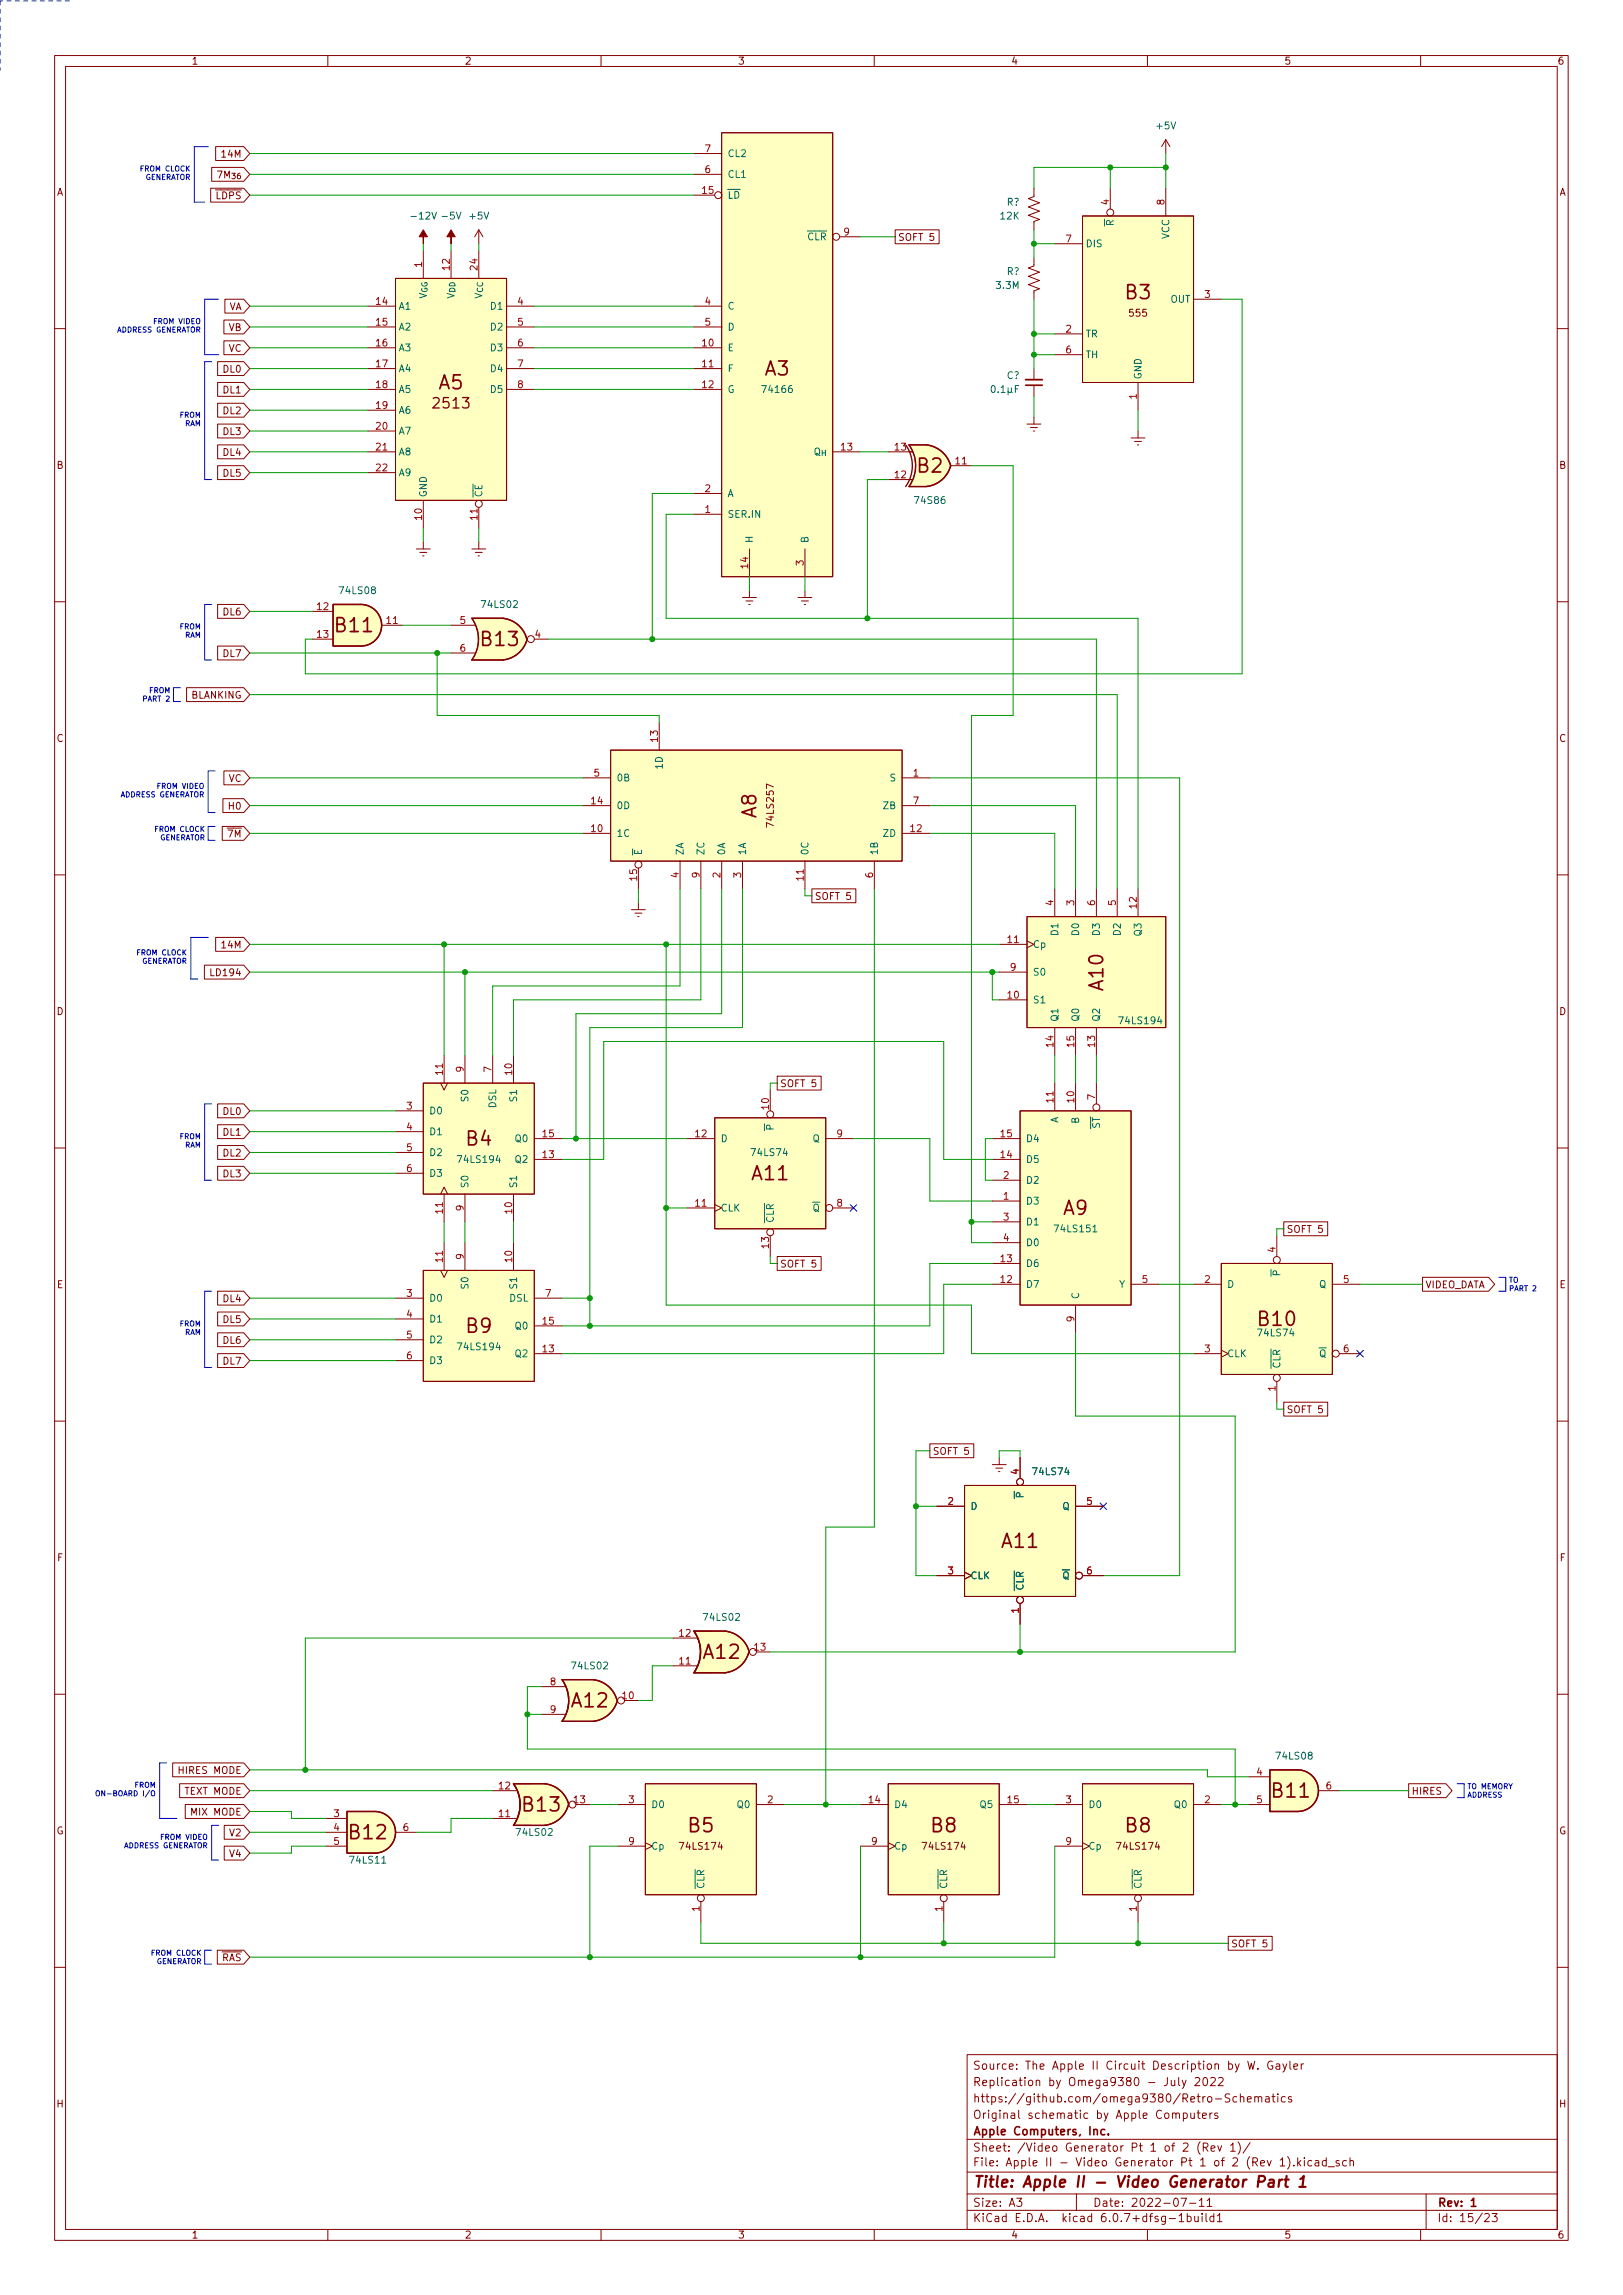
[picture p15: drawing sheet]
<svg xmlns="http://www.w3.org/2000/svg" width="297mm" height="420mm" viewBox="0 0 297 420" stroke-linecap="round" stroke-linejoin="round" font-family="sans-serif">
<defs><g id="words">
<g font-size="3.5" fill="#840000">
<text x="206" y="54.8">B3</text>
<text x="80.3" y="71.3">A5</text>
<text x="140" y="68.7">A3</text>
<text x="167.9" y="86.5">B2</text>
<text x="61.5" y="115.7">B11</text>
<text x="88.2" y="118.3">B13</text>
<text x="138.4" y="149.7" transform="rotate(-90 138.4 149.7)">A8</text>
<text x="201.9" y="181.2" transform="rotate(-90 201.9 181.2)">A10</text>
<text x="85.4" y="209.7">B4</text>
<text x="137.7" y="216.1">A11</text>
<text x="194.6" y="222.4">A9</text>
<text x="85.4" y="244">B9</text>
<text x="230.4" y="242.7">B10</text>
<text x="183.4" y="283.4">A11</text>
<text x="128.8" y="303.7">A12</text>
<text x="104.7" y="312.6">A12</text>
<text x="233" y="329.1">B11</text>
<text x="95.8" y="331.6">B13</text>
<text x="126" y="335.4">B5</text>
<text x="170.5" y="335.4">B8</text>
<text x="206" y="335.4">B8</text>
<text x="64.1" y="336.7">B12</text>
</g>
<text font-size="2.8" fill="#840000" x="178" y="400.5">Title: Apple II - Video Generator Part 1</text>
<text font-size="2.7" fill="#840000" x="79.6" y="74.8">2513</text>
<g font-size="2.1" fill="#840000">
<text x="178" y="381.9">Replication by Omega9380 - July 2022</text>
<text x="178" y="378.9">Source: The Apple II Circuit Description by W. Gayler</text>
<text x="178" y="387.9">Original schematic by Apple Computers</text>
<text x="178" y="384.9">https://github.com/omega9380/Retro-Schematics</text>
<text x="178" y="393.9">Sheet: /Video Generator Pt 1 of 2 (Rev 1)/</text>
<text x="178" y="390.9">Apple Computers, Inc.</text>
<text x="178" y="396.6">File: Apple II - Video Generator Pt 1 of 2 (Rev 1).kicad_sch</text>
<text x="178" y="406.8">KiCad E.D.A. kicad 6.0.7+dfsg-1build1</text>
<text x="178" y="404">Size: A3</text>
<text x="200" y="404">Date: 2022-07-11</text>
<text x="263" y="404">Rev: 1</text>
<text x="263" y="406.8">Id: 15/23</text>
</g>
<g font-size="1.8" fill="#840000">
<text x="35" y="11.8">1</text>
<text x="85" y="11.8">2</text>
<text x="135" y="11.8">3</text>
<text x="185" y="11.8">4</text>
<text x="235" y="11.8">5</text>
<text x="285" y="11.8">6</text>
<text x="40.9" y="28.8">14M</text>
<text x="10.3" y="35.8">A</text>
<text x="285.3" y="35.8">A</text>
<text x="38.2" y="36.5">~{LDPS}</text>
<text x="164.3" y="44.1">SOFT 5</text>
<text x="41.8" y="56.8">VA</text>
<text x="206.8" y="58">555</text>
<text x="41.8" y="60.6">VB</text>
<text x="41.8" y="64.4">VC</text>
<text x="40.9" y="68.2">DL0</text>
<text x="40.9" y="72">DL1</text>
<text x="40.9" y="75.8">DL2</text>
<text x="40.9" y="83.4">DL4</text>
<text x="40.9" y="79.6">DL3</text>
<text x="10.3" y="85.8">B</text>
<text x="40.9" y="87.3">DL5</text>
<text x="285.3" y="85.8">B</text>
<text x="40.9" y="112.7">DL6</text>
<text x="40.9" y="120.3">DL7</text>
<text x="35" y="127.9">BLANKING</text>
<text x="10.3" y="135.8">C</text>
<text x="285.3" y="135.8">C</text>
<text x="41.8" y="143.1">VC</text>
<text x="42" y="148.2">H0</text>
<text x="40.5" y="153.3">~{7M}</text>
<text x="141.6" y="151.1" transform="rotate(-90 141.6 151.1)">74LS257</text>
<text x="149.1" y="164.7">SOFT 5</text>
<text x="40.9" y="173.6">14M</text>
<text x="39" y="178.7">LD194</text>
<text x="10.3" y="185.8">D</text>
<text x="285.3" y="185.8">D</text>
<text x="142.7" y="199">SOFT 5</text>
<text x="40.9" y="207.9">DL1</text>
<text x="40.9" y="204.1">DL0</text>
<text x="40.9" y="215.5">DL3</text>
<text x="40.9" y="211.7">DL2</text>
<text x="235.4" y="225.7">SOFT 5</text>
<text x="142.7" y="232">SOFT 5</text>
<text x="10.4" y="235.8">E</text>
<text x="40.9" y="238.4">DL4</text>
<text x="260.8" y="235.8">VIDEO_DATA</text>
<text x="285.4" y="235.8">E</text>
<text x="40.9" y="242.2">DL5</text>
<text x="40.9" y="246">DL6</text>
<text x="40.9" y="249.8">DL7</text>
<text x="235.4" y="258.7">SOFT 5</text>
<text x="170.7" y="266.3">SOFT 5</text>
<text x="10.4" y="285.8">F</text>
<text x="285.5" y="285.8">F</text>
<text x="33.1" y="324.7">HIRES MODE</text>
<text x="34" y="328.6">TEXT MODE</text>
<text x="258.3" y="328.6">HIRES</text>
<text x="10.3" y="335.8">G</text>
<text x="35.3" y="332.4">MIX MODE</text>
<text x="285.3" y="335.8">G</text>
<text x="42.1" y="340">V4</text>
<text x="42.1" y="336.2">V2</text>
<text x="124.7" y="338.6">74LS174</text>
<text x="169.1" y="338.6">74LS174</text>
<text x="204.7" y="338.6">74LS174</text>
<text x="39.2" y="359">~{RAS}</text>
<text x="225.3" y="356.5">SOFT 5</text>
<text x="10.3" y="385.8">H</text>
<text x="285.3" y="385.8">H</text>
<text x="35" y="409.8">1</text>
<text x="85" y="409.8">2</text>
<text x="135" y="409.8">3</text>
<text x="185" y="409.8">4</text>
<text x="235" y="409.8">5</text>
<text x="285" y="409.8">6</text>
</g>
<g font-size="1.8" fill="#006464">
<text x="211.8" y="23.7">+5V</text>
<text x="133.1" y="28.7">CL2</text>
<text x="133.1" y="32.6">CL1</text>
<text x="75.6" y="40.2">-12V</text>
<text x="81.2" y="40.2">-5V</text>
<text x="86" y="40.2">+5V</text>
<text x="133.1" y="36.4">~{LD}</text>
<text x="183.1" y="40.2">12K</text>
<text x="184.3" y="37.6">R?</text>
<text x="146.4" y="44">~{CLR}</text>
<text x="198.6" y="45.3">DIS</text>
<text x="203.8" y="42.7" transform="rotate(-90 203.8 42.7)">~{R}</text>
<text x="214" y="43.8" transform="rotate(-90 214 43.8)">VCC</text>
<text x="182.4" y="52.9">3.3M</text>
<text x="184.3" y="50.3">R?</text>
<text x="72.9" y="56.7">A1</text>
<text x="89.9" y="56.7">D1</text>
<text x="133.1" y="56.7">C</text>
<text x="214.2" y="55.4">OUT</text>
<text x="72.9" y="60.5">A2</text>
<text x="72.9" y="64.3">A3</text>
<text x="89.9" y="60.5">D2</text>
<text x="89.9" y="64.3">D3</text>
<text x="133.1" y="64.3">E</text>
<text x="133.1" y="60.5">D</text>
<text x="198.6" y="61.8">TR</text>
<text x="198.6" y="65.6">TH</text>
<text x="72.9" y="68.1">A4</text>
<text x="72.9" y="71.9">A5</text>
<text x="89.9" y="68.1">D4</text>
<text x="89.9" y="71.9">D5</text>
<text x="133.1" y="68.1">F</text>
<text x="133.1" y="71.9">G</text>
<text x="139.8" y="71.9">74166</text>
<text x="184.3" y="69.4">C?</text>
<text x="208.9" y="69.5" transform="rotate(-90 208.9 69.5)">GND</text>
<text x="72.9" y="75.7">A6</text>
<text x="72.9" y="79.5">A7</text>
<text x="72.9" y="83.4">A8</text>
<text x="146.4" y="83.4">Q_{H}</text>
<text x="72.9" y="87.2">A9</text>
<text x="78.1" y="91.1" transform="rotate(-90 78.1 91.1)">GND</text>
<text x="88.3" y="91.1" transform="rotate(-90 88.3 91.1)">~{CE}</text>
<text x="133.1" y="94.8">SER.IN</text>
<text x="133.1" y="91">A</text>
<text x="167.6" y="92.2">74S86</text>
<text x="137.8" y="99.5" transform="rotate(-90 137.8 99.5)">H</text>
<text x="148" y="99.5" transform="rotate(-90 148 99.5)">B</text>
<text x="62.3" y="108.8">74LS08</text>
<text x="88.3" y="111.3">74LS02</text>
<text x="112.8" y="143">0B</text>
<text x="121.3" y="140.6" transform="rotate(-90 121.3 140.6)">1D</text>
<text x="162.9" y="143">S</text>
<text x="112.8" y="148.1">0D</text>
<text x="161.7" y="148.1">ZB</text>
<text x="112.8" y="153.2">1C</text>
<text x="161.7" y="153.2">ZD</text>
<text x="117.5" y="156.6" transform="rotate(-90 117.5 156.6)">~{E}</text>
<text x="125.1" y="156.6" transform="rotate(-90 125.1 156.6)">ZA</text>
<text x="128.9" y="156.6" transform="rotate(-90 128.9 156.6)">ZC</text>
<text x="132.7" y="156.6" transform="rotate(-90 132.7 156.6)">0A</text>
<text x="136.5" y="156.6" transform="rotate(-90 136.5 156.6)">1A</text>
<text x="148" y="156.6" transform="rotate(-90 148 156.6)">0C</text>
<text x="160.7" y="156.6" transform="rotate(-90 160.7 156.6)">1B</text>
<text x="189" y="173.5">Cp</text>
<text x="193.7" y="171.1" transform="rotate(-90 193.7 171.1)">D1</text>
<text x="197.5" y="171.1" transform="rotate(-90 197.5 171.1)">D0</text>
<text x="201.3" y="171.1" transform="rotate(-90 201.3 171.1)">D3</text>
<text x="205.1" y="171.1" transform="rotate(-90 205.1 171.1)">D2</text>
<text x="208.9" y="171.2" transform="rotate(-90 208.9 171.2)">Q3</text>
<text x="189" y="178.6">S0</text>
<text x="189" y="183.7">S1</text>
<text x="193.7" y="187.1" transform="rotate(-90 193.7 187.1)">Q1</text>
<text x="197.5" y="187.1" transform="rotate(-90 197.5 187.1)">Q0</text>
<text x="201.3" y="187.1" transform="rotate(-90 201.3 187.1)">Q2</text>
<text x="205.1" y="187.5">74LS194</text>
<text x="85.7" y="201.5" transform="rotate(-90 85.7 201.5)">S0</text>
<text x="90.8" y="202.8" transform="rotate(-90 90.8 202.8)">DSL</text>
<text x="94.6" y="201.5" transform="rotate(-90 94.6 201.5)">S1</text>
<text x="78.5" y="204">D0</text>
<text x="78.5" y="207.8">D1</text>
<text x="94.4" y="209.1">Q0</text>
<text x="131.8" y="209.1">D</text>
<text x="148.7" y="209.1">Q</text>
<text x="187.7" y="209.1">D4</text>
<text x="193.7" y="205.7" transform="rotate(-90 193.7 205.7)">A</text>
<text x="197.5" y="205.7" transform="rotate(-90 197.5 205.7)">B</text>
<text x="201.3" y="208" transform="rotate(-90 201.3 208)">~{ST}</text>
<text x="78.5" y="211.6">D2</text>
<text x="78.5" y="215.4">D3</text>
<text x="84" y="212.9">74LS194</text>
<text x="94.4" y="212.9">Q2</text>
<text x="137.7" y="211.6">74LS74</text>
<text x="187.7" y="212.9">D5</text>
<text x="85.7" y="217.6" transform="rotate(-90 85.7 217.6)">S0</text>
<text x="94.6" y="217.6" transform="rotate(-90 94.6 217.6)">S1</text>
<text x="131.8" y="221.8">CLK</text>
<text x="147.4" y="221.8">~{Q}</text>
<text x="187.7" y="220.5">D3</text>
<text x="187.7" y="216.7">D2</text>
<text x="141.6" y="223.9" transform="rotate(-90 141.6 223.9)">~{CLR}</text>
<text x="187.7" y="224.3">D1</text>
<text x="193.3" y="225.6">74LS151</text>
<text x="187.7" y="231.9">D6</text>
<text x="187.7" y="228.1">D0</text>
<text x="78.5" y="238.3">D0</text>
<text x="85.7" y="235.8" transform="rotate(-90 85.7 235.8)">S0</text>
<text x="93.2" y="238.3">DSL</text>
<text x="94.6" y="235.8" transform="rotate(-90 94.6 235.8)">S1</text>
<text x="187.7" y="235.8">D7</text>
<text x="197.5" y="237.9" transform="rotate(-90 197.5 237.9)">C</text>
<text x="204.8" y="235.8">Y</text>
<text x="224.5" y="235.8">D</text>
<text x="241.4" y="235.8">Q</text>
<text x="78.5" y="242.1">D1</text>
<text x="78.5" y="245.9">D2</text>
<text x="94.4" y="243.4">Q0</text>
<text x="230.4" y="244.6">74LS74</text>
<text x="78.5" y="249.7">D3</text>
<text x="84" y="247.2">74LS194</text>
<text x="94.4" y="248.5">Q2</text>
<text x="224.5" y="248.5">CLK</text>
<text x="234.3" y="250.6" transform="rotate(-90 234.3 250.6)">~{CLR}</text>
<text x="240.1" y="248.5">~{Q}</text>
<text x="187.3" y="275.5" transform="rotate(-90 187.3 275.5)">~{P}</text>
<text x="189.2" y="270">74LS74</text>
<text x="177.5" y="276.4">D</text>
<text x="194.5" y="276.4">Q</text>
<text x="177.5" y="289.1">CLK</text>
<text x="187.3" y="291.3" transform="rotate(-90 187.3 291.3)">~{CLR}</text>
<text x="193.1" y="289.1">~{Q}</text>
<text x="129" y="296.7">74LS02</text>
<text x="104.8" y="305.6">74LS02</text>
<text x="233.8" y="322.1">74LS08</text>
<text x="119.1" y="331">D0</text>
<text x="135.1" y="331">Q0</text>
<text x="163.6" y="331">D4</text>
<text x="179.5" y="331">Q5</text>
<text x="199.1" y="331">D0</text>
<text x="215.1" y="331">Q0</text>
<text x="64.2" y="341.2">74LS11</text>
<text x="94.7" y="336.1">74LS02</text>
<text x="119.1" y="338.6">Cp</text>
<text x="163.6" y="338.6">Cp</text>
<text x="199.1" y="338.6">Cp</text>
<text x="128.9" y="345.9" transform="rotate(-90 128.9 345.9)">~{CLR}</text>
<text x="173.4" y="345.9" transform="rotate(-90 173.4 345.9)">~{CLR}</text>
<text x="208.9" y="345.9" transform="rotate(-90 208.9 345.9)">~{CLR}</text>
</g>
<g font-size="1.8" fill="#a90000">
<text x="129" y="27.9">7</text>
<text x="128.6" y="35.5">15</text>
<text x="129" y="31.7">6</text>
<text x="202.9" y="37.5" transform="rotate(-90 202.9 37.5)">4</text>
<text x="213.1" y="37.5" transform="rotate(-90 213.1 37.5)">8</text>
<text x="154.4" y="43.1">9</text>
<text x="195.1" y="44.4">7</text>
<text x="77.2" y="48.9" transform="rotate(-90 77.2 48.9)">1</text>
<text x="82.3" y="49.4" transform="rotate(-90 82.3 49.4)">12</text>
<text x="87.4" y="49.4" transform="rotate(-90 87.4 49.4)">24</text>
<text x="68.9" y="55.8">14</text>
<text x="68.9" y="59.6">15</text>
<text x="94.8" y="55.8">4</text>
<text x="94.8" y="59.6">5</text>
<text x="129" y="55.8">4</text>
<text x="129" y="59.6">5</text>
<text x="220.5" y="54.5">3</text>
<text x="68.9" y="63.4">16</text>
<text x="94.8" y="63.4">6</text>
<text x="128.6" y="63.4">10</text>
<text x="195.1" y="60.9">2</text>
<text x="195.1" y="64.7">6</text>
<text x="68.9" y="67.2">17</text>
<text x="68.9" y="71">18</text>
<text x="94.8" y="67.2">7</text>
<text x="94.8" y="71">8</text>
<text x="128.6" y="67.2">11</text>
<text x="128.6" y="71">12</text>
<text x="68.9" y="74.8">19</text>
<text x="208" y="73.1" transform="rotate(-90 208 73.1)">1</text>
<text x="68.9" y="78.7">20</text>
<text x="68.9" y="82.5">21</text>
<text x="154" y="82.5">13</text>
<text x="163.8" y="82.5">13</text>
<text x="68.9" y="86.3">22</text>
<text x="163.8" y="87.5">12</text>
<text x="174.9" y="85">11</text>
<text x="77.2" y="95.1" transform="rotate(-90 77.2 95.1)">10</text>
<text x="87.4" y="95.1" transform="rotate(-90 87.4 95.1)">11</text>
<text x="129" y="93.9">1</text>
<text x="129" y="90.1">2</text>
<text x="136.9" y="104" transform="rotate(-90 136.9 104)">14</text>
<text x="147.1" y="103.5" transform="rotate(-90 147.1 103.5)">3</text>
<text x="58.1" y="111.7">12</text>
<text x="58.1" y="116.8">13</text>
<text x="70.8" y="114.2">11</text>
<text x="84.2" y="114.2">5</text>
<text x="84.2" y="119.3">6</text>
<text x="97.9" y="116.8">4</text>
<text x="120.4" y="135.8" transform="rotate(-90 120.4 135.8)">13</text>
<text x="108.7" y="142.2">5</text>
<text x="167.1" y="142.2">1</text>
<text x="108.2" y="147.2">14</text>
<text x="167.1" y="147.2">7</text>
<text x="108.2" y="152.3">10</text>
<text x="166.7" y="152.3">12</text>
<text x="116.6" y="161.2" transform="rotate(-90 116.6 161.2)">15</text>
<text x="124.2" y="160.7" transform="rotate(-90 124.2 160.7)">4</text>
<text x="128" y="160.7" transform="rotate(-90 128 160.7)">9</text>
<text x="131.8" y="160.7" transform="rotate(-90 131.8 160.7)">2</text>
<text x="135.6" y="160.7" transform="rotate(-90 135.6 160.7)">3</text>
<text x="147.1" y="161.2" transform="rotate(-90 147.1 161.2)">11</text>
<text x="159.8" y="160.7" transform="rotate(-90 159.8 160.7)">6</text>
<text x="192.8" y="165.8" transform="rotate(-90 192.8 165.8)">4</text>
<text x="196.6" y="165.8" transform="rotate(-90 196.6 165.8)">3</text>
<text x="200.4" y="165.8" transform="rotate(-90 200.4 165.8)">6</text>
<text x="204.2" y="165.8" transform="rotate(-90 204.2 165.8)">5</text>
<text x="208" y="166.3" transform="rotate(-90 208 166.3)">12</text>
<text x="184.4" y="172.6">11</text>
<text x="184.9" y="177.7">9</text>
<text x="184.4" y="182.8">10</text>
<text x="192.8" y="191.7" transform="rotate(-90 192.8 191.7)">14</text>
<text x="196.6" y="191.7" transform="rotate(-90 196.6 191.7)">15</text>
<text x="200.4" y="191.7" transform="rotate(-90 200.4 191.7)">13</text>
<text x="81" y="196.7" transform="rotate(-90 81 196.7)">11</text>
<text x="84.8" y="196.2" transform="rotate(-90 84.8 196.2)">9</text>
<text x="89.9" y="196.2" transform="rotate(-90 89.9 196.2)">7</text>
<text x="93.7" y="196.7" transform="rotate(-90 93.7 196.7)">10</text>
<text x="74.4" y="203.1">3</text>
<text x="140.7" y="203.1" transform="rotate(-90 140.7 203.1)">10</text>
<text x="192.8" y="201.8" transform="rotate(-90 192.8 201.8)">11</text>
<text x="196.6" y="201.8" transform="rotate(-90 196.6 201.8)">10</text>
<text x="200.4" y="201.3" transform="rotate(-90 200.4 201.3)">7</text>
<text x="74.4" y="206.9">4</text>
<text x="99.3" y="208.2">15</text>
<text x="127.3" y="208.2">12</text>
<text x="153.2" y="208.2">9</text>
<text x="183.2" y="208.2">15</text>
<text x="74.4" y="210.7">5</text>
<text x="74.4" y="214.5">6</text>
<text x="99.3" y="212">13</text>
<text x="183.2" y="212">14</text>
<text x="183.7" y="215.8">2</text>
<text x="84.8" y="221.6" transform="rotate(-90 84.8 221.6)">9</text>
<text x="127.3" y="220.9">11</text>
<text x="153.2" y="220.9">8</text>
<text x="183.7" y="219.6">1</text>
<text x="81" y="222.1" transform="rotate(-90 81 222.1)">11</text>
<text x="93.7" y="222.1" transform="rotate(-90 93.7 222.1)">10</text>
<text x="183.7" y="223.4">3</text>
<text x="183.7" y="227.2">4</text>
<text x="81" y="231" transform="rotate(-90 81 231)">11</text>
<text x="84.8" y="230.5" transform="rotate(-90 84.8 230.5)">9</text>
<text x="93.7" y="231" transform="rotate(-90 93.7 231)">10</text>
<text x="140.7" y="228.5" transform="rotate(-90 140.7 228.5)">13</text>
<text x="183.2" y="231.1">13</text>
<text x="233.4" y="229.3" transform="rotate(-90 233.4 229.3)">4</text>
<text x="74.4" y="237.4">3</text>
<text x="99.8" y="237.4">7</text>
<text x="183.2" y="234.9">12</text>
<text x="209.1" y="234.9">5</text>
<text x="220.5" y="234.9">2</text>
<text x="245.9" y="234.9">5</text>
<text x="74.4" y="241.2">4</text>
<text x="74.4" y="245">5</text>
<text x="99.3" y="242.5">15</text>
<text x="196.6" y="242" transform="rotate(-90 196.6 242)">9</text>
<text x="74.4" y="248.8">6</text>
<text x="99.3" y="247.6">13</text>
<text x="220.5" y="247.6">3</text>
<text x="245.9" y="247.6">6</text>
<text x="233.4" y="254.7" transform="rotate(-90 233.4 254.7)">1</text>
<text x="186.4" y="269.9" transform="rotate(-90 186.4 269.9)">4</text>
<text x="173.5" y="275.5">2</text>
<text x="198.9" y="275.5">5</text>
<text x="173.5" y="288.2">3</text>
<text x="198.9" y="288.2">6</text>
<text x="124.4" y="299.6">12</text>
<text x="186.4" y="295.3" transform="rotate(-90 186.4 295.3)">1</text>
<text x="124.4" y="304.7">11</text>
<text x="138.1" y="302.2">13</text>
<text x="100.7" y="308.5">8</text>
<text x="114" y="311.1">10</text>
<text x="100.7" y="313.6">9</text>
<text x="91.3" y="327.6">12</text>
<text x="230" y="325">4</text>
<text x="242.7" y="327.6">6</text>
<text x="61.1" y="332.7">3</text>
<text x="61.1" y="335.2">4</text>
<text x="73.8" y="335.2">6</text>
<text x="91.3" y="332.7">11</text>
<text x="105.1" y="330.1">13</text>
<text x="115.1" y="330.1">3</text>
<text x="140.5" y="330.1">2</text>
<text x="159" y="330.1">14</text>
<text x="184.4" y="330.1">15</text>
<text x="195.1" y="330.1">3</text>
<text x="220.5" y="330.1">2</text>
<text x="230" y="330.1">5</text>
<text x="61.1" y="337.7">5</text>
<text x="115.1" y="337.7">9</text>
<text x="159.5" y="337.7">9</text>
<text x="195.1" y="337.7">9</text>
<text x="128" y="349.9" transform="rotate(-90 128 349.9)">1</text>
<text x="172.5" y="349.9" transform="rotate(-90 172.5 349.9)">1</text>
<text x="208" y="349.9" transform="rotate(-90 208 349.9)">1</text>
</g>
<g font-size="1.3" fill="#0000c2">
<text x="25.9" y="31.4">FROM CLOCK</text>
<text x="26.4" y="32.9">GENERATOR</text>
<text x="28.4" y="59.3">FROM VIDEO</text>
<text x="21.4" y="60.9">ADDRESS GENERATOR</text>
<text x="32.9" y="76.5">FROM</text>
<text x="33.8" y="78">RAM</text>
<text x="32.9" y="115.2">FROM</text>
<text x="33.8" y="116.7">RAM</text>
<text x="26.5" y="128.4">PART 2</text>
<text x="27.3" y="126.9">FROM</text>
<text x="22" y="146">ADDRESS GENERATOR</text>
<text x="29" y="144.4">FROM VIDEO</text>
<text x="28.5" y="152.3">FROM CLOCK</text>
<text x="29" y="153.8">GENERATOR</text>
<text x="25.2" y="174.9">FROM CLOCK</text>
<text x="25.7" y="176.4">GENERATOR</text>
<text x="32.9" y="208.5">FROM</text>
<text x="33.8" y="210.1">RAM</text>
<text x="276.1" y="234.8">TO</text>
<text x="276.1" y="236.4">PART 2</text>
<text x="32.9" y="242.8">FROM</text>
<text x="33.8" y="244.4">RAM</text>
<text x="19.1" y="328.8">ON-BOARD I/O</text>
<text x="24.6" y="327.3">FROM</text>
<text x="268.5" y="327.5">TO MEMORY</text>
<text x="268.5" y="329.1">ADDRESS</text>
<text x="22.6" y="338.4">ADDRESS GENERATOR</text>
<text x="29.6" y="336.8">FROM VIDEO</text>
<text x="27.9" y="358">FROM CLOCK</text>
<text x="28.4" y="359.6">GENERATOR</text>
</g>
</g></defs>
<g fill="none" stroke="#840000" stroke-width=".18">
<path d="M10 10.2h277v400h-277zM12 12.2h273v396h-273zM60 10.2v2M110 10.2v2M160 10.2v2M210 10.2v2M260 10.2v2M38.6 34.5h6l1.1 1.2-1.1 1.3h-6zM38.7 30.6h5.9l1.1 1.3-1.1 1.3h-5.9zM39.5 26.8h5.1l1.1 1.3-1.1 1.3h-5.1zM39.8 31.3h.8l-.5 1.3M41.1 32.6v-1.3l.5 .9 .4-.9v1.3"/>
<path d="M42.4 31.7h.7l-.4 .4 .3 .1v.4l-.1 .1-.5-.1M43.9 31.7l-.3 .1-.1 .1-.1 .6 .2 .2 .4-.1-.1-.5h-.3l-.2 .2M127 35.7h3.8M127 31.9h5.1M127 28.1h5.1M132.1 24.3h20.3v81.3h-20.3zM189.2 34.5v1.5l-1 .4 2 .7-2 .8 2 .8-2 .7 2 .8-1 .4v1.5M198.1 39.5h20.3v30.5h-20.3zM203.2 34.5v3.8M213.4 25.6v2.5M213.4 34.5v5M213.4 25.6l-.8 1.2"/>
<path d="M213.4 25.6l.7 1.2M41 58.6h3.6l1.1 1.3-1.1 1.2h-3.6zM41.2 54.8h3.4l1.1 1.2-1.1 1.3h-3.4zM67.3 56h5.1M67.3 59.9h5.1M72.4 51h20.3v40.6h-20.3zM77.5 45.9v5.1M82.5 45.9v5.1M87.6 42.1v2.5M87.6 45.9v5.1M87.6 42.1l-.7 1.2M87.6 42.1l.8 1.2"/>
<path d="M92.7 56h5.1M92.7 59.9h5.1M127 56h5.1M127 59.9h5.1M153.7 43.3h3.8M163.8 42.1h8.1v2.5h-8.1zM189.2 47.2v1.5l-1 .4 2 .7-2 .8 2 .8-2 .7 2 .8-1 .4v1.5M193 44.6h5.1M218.4 54.8h5.1M10 60.2h2M39.8 70h4.8l1.1 1.3-1.1 1.3h-4.8zM39.8 66.2h4.8l1.1 1.3-1.1 1.2h-4.8z"/>
<path d="M39.8 73.8h4.8l1.1 1.3-1.1 1.3h-4.8zM39.8 77.6h4.8l1.1 1.3-1.1 1.3h-4.8zM41 62.4h3.6l1.1 1.3-1.1 1.2h-3.6zM67.3 63.7h5.1M67.3 67.5h5.1M67.3 71.3h5.1M67.3 75.1h5.1M67.3 78.9h5.1M92.7 63.7h5.1M92.7 67.5h5.1M92.7 71.3h5.1M127 63.7h5.1"/>
<path d="M127 67.5h5.1M127 71.3h5.1M188 77.6h2.5M188.6 78.3h1.3M189.1 78.9h.3M189.2 67.5v2M189.2 70.5v2.1M189.2 76.4v1.2M193 61.1h5.1M193 64.9h5.1M208.3 70v5.1M208.3 78.9v1.3"/>
<path d="M285 60.2h2M39.8 81.4h4.8l1.1 1.3-1.1 1.3h-4.8zM39.8 85.3h4.8l1.1 1.2-1.1 1.3h-4.8zM67.3 82.7h5.1M67.3 86.5h5.1M77.5 91.6v5.1M77.5 99.2v1.3M87.6 92.9v3.8M87.6 99.2v1.3M127 94.1h5.1M127 90.3h5.1M152.4 82.7h5.1"/>
<path d="M162.6 82.7h4.4M162.6 87.8h4.4M169.5 81.4h-3.1a6.7 6.7 0 0 1 0 7.7h3.1M174 85.3h3.8M207 80.2h2.5M207.6 80.8h1.3M208.2 81.4h.2M10 110.2h2M39.8 110.7h4.8l1.1 1.2-1.1 1.3h-4.8zM39.8 118.3h4.8l1.1 1.2-1.1 1.3h-4.8zM57.1 117h3.9M57.1 111.9h3.9"/>
<path d="M69.8 114.5h3.9M76.2 100.5h2.5M76.8 101.1h1.3M77.3 101.8h.3M82.5 114.5h4.4M82.5 119.5h4.4M86.4 100.5h2.5M87 101.1h1.3M87.5 101.8h.3M92.1 113.2h-5.7a6.6 6.6 0 0 1 0 7.6h5.7M97.8 117h2.5M135.9 109.4h2.5"/>
<path d="M136.5 110h1.3M137 110.7h.3M137.2 100.5v5.1M137.2 108.1v1.3M146 109.4h2.6M146.7 110h1.3M147.2 110.7h.2M147.3 100.5v5.1M147.3 108.1v1.3M285 110.2h2M34.1 125.9h10.5l1.1 1.3-1.1 1.2h-10.5zM111.8 137.3h53.3v20.3h-53.3z"/>
<path d="M120.6 132.2v5.1M40.7 151.3h3.9l1.1 1.3-1.1 1.2h-3.9zM40.8 146.2h3.8l1.1 1.3-1.1 1.3h-3.8zM41 141.1h3.6l1.1 1.3-1.1 1.3h-3.6zM106.7 142.4h5.1M106.7 152.6h5.1M106.7 147.5h5.1M116.8 158.9v3.8M124.5 157.6v5.1M128.3 157.6v5.1M132.1 157.6v5.1M135.9 157.6v5.1"/>
<path d="M147.3 157.6v5.1M160 157.6v5.1M165.1 142.4h5.1M165.1 152.6h5.1M165.1 147.5h5.1M10 160.2h2M37.4 176.7h7.2l1.1 1.3-1.1 1.2h-7.2zM39.5 171.6h5.1l1.1 1.3-1.1 1.3h-5.1zM115.6 166.5h2.5M116.2 167.2h1.3M116.7 167.8h.3M116.8 165.3v1.2"/>
<path d="M148.6 162.7h8v2.6h-8zM182.9 172.9h5.1M182.9 178h5.1M188 167.8h25.4v20.3h-25.4zM188 172.3l1.2 .6-1.2 .6M193 162.7v5.1M196.8 162.7v5.1M200.7 162.7v5.1M204.5 162.7v5.1M208.3 162.7v5.1M285 160.2h2M77.5 198.3h20.3v20.3h-20.3z"/>
<path d="M80.6 198.3l.7 1.3 .6-1.3M81.3 193.2v5.1M85.1 193.2v5.1M90.2 193.2v5.1M94 193.2v5.1M141 199.6v3.8M142.2 197h8.1v2.6h-8.1zM182.9 183h5.1M193 188.1v5.1M193 198.3v5.1M196.8 188.1v5.1M196.8 198.3v5.1"/>
<path d="M200.7 188.1v5.1M200.7 198.3v3.8M10 210.2h2M39.8 205.9h4.8l1.1 1.3-1.1 1.2h-4.8zM39.8 213.5h4.8l1.1 1.3-1.1 1.3h-4.8zM39.8 202.1h4.8l1.1 1.3-1.1 1.2h-4.8zM39.8 209.7h4.8l1.1 1.3-1.1 1.3h-4.8zM72.4 203.4h5.1M72.4 207.2h5.1M72.4 211h5.1M72.4 214.8h5.1M80.6 218.6l.7-1.3 .6 1.3"/>
<path d="M81.3 218.6v5.1M85.1 218.6v5.1M94 218.6v5.1M97.8 212.3h5.1M97.8 208.4h5.1M125.7 208.4h5.1M130.8 204.6h20.3v20.4h-20.3zM151.1 208.4h5.1M181.6 219.9h5.1M181.6 212.3h5.1M181.6 208.4h5.1M181.6 216.1h5.1"/>
<path d="M186.7 203.4h20.3v35.5h-20.3zM285 210.2h2M39.8 236.4h4.8l1.1 1.3-1.1 1.2h-4.8zM72.4 237.7h5.1M77.5 232.6h20.3v20.3h-20.3zM80.6 232.6l.7 1.2 .6-1.2M81.3 227.5v5.1M85.1 227.5v5.1M94 227.5v5.1M97.8 237.7h5.1M125.7 221.1h5.1M130.8 220.5l1.3 .6-1.3 .7"/>
<path d="M141 226.2v3.8M142.2 230h8.1v2.6h-8.1zM152.4 221.1h3.8M181.6 235.1h5.1M181.6 231.3h5.1M181.6 223.7h5.1M181.6 227.5h5.1M196.8 238.9v5.1M207 235.1h5.1M218.4 235.1h5.1M223.5 231.3h20.3v20.3h-20.3zM233.7 226.2v3.8"/>
<path d="M234.9 223.7h8.1v2.5h-8.1zM243.8 235.1h5.1M260.3 233.8h12.1l1.2 1.3-1.2 1.3h-12.1zM39.8 244h4.8l1.1 1.3-1.1 1.2h-4.8zM39.8 247.8h4.8l1.1 1.3-1.1 1.3h-4.8zM39.8 240.2h4.8l1.1 1.3-1.1 1.2h-4.8zM72.4 241.5h5.1M72.4 245.3h5.1M72.4 249.1h5.1M97.8 247.8h5.1M97.8 242.7h5.1M218.4 247.8h5.1"/>
<path d="M223.5 247.2l1.3 .6-1.3 .7M233.7 252.9v3.8M234.9 256.7h8.1v2.5h-8.1zM245.1 247.8h3.8M10 260.2h2M170.2 264.3h8v2.6h-8zM171.4 275.8h5.1M176.5 271.9h20.3v20.4h-20.3zM181.6 268.1h2.5M182.2 268.8h1.3M182.8 269.4h.2M182.9 266.9v1.2"/>
<path d="M186.7 266.9v3.8M196.8 275.8h5.1M285 260.2h2M123.2 299.9h4.3M130.2 298.6h-3.2a6.7 6.7 0 0 1 0 7.6h3.2M132.7 298.6h-5.7a6.7 6.7 0 0 1 0 7.6h5.7M171.4 288.5h5.1M176.5 287.8l1.3 .7-1.3 .6M186.7 293.5v3.8M198.1 288.5h3.8M10 310.2h2M99.1 308.8h4.3"/>
<path d="M99.1 313.9h4.3M108.6 307.5h-5.7a6.6 6.6 0 0 1 0 7.6h5.7M114.3 311.3h2.5M123.2 305h4.3M138.4 302.4h2.6M285 310.2h2M31.6 322.7h13l1.1 1.3-1.1 1.3h-13zM32.9 326.6h11.7l1.1 1.2-1.1 1.3h-11.7zM33.9 330.4h10.7l1.1 1.2-1.1 1.3h-10.7zM41 338h3.6l1.1 1.3-1.1 1.2h-3.6zM41 334.2h3.6l1.1 1.2-1.1 1.3h-3.6zM59.7 338h3.8"/>
<path d="M59.7 332.9h3.8M59.7 335.4h3.8M72.4 335.4h3.8M90.2 327.8h4.3M90.2 332.9h4.3M97.2 326.6h-3.2a6.7 6.7 0 0 1 0 7.6h3.2M99.7 326.6h-5.7a6.7 6.7 0 0 1 0 7.6h5.7M105.4 330.4h2.5M113 330.4h5.1M113 338h5.1M118.1 326.6h20.3v20.3h-20.3zM118.1 337.4l1.3 .6-1.3 .6"/>
<path d="M138.4 330.4h5.1M157.5 330.4h5.1M157.5 338h5.1M162.6 326.6h20.3v20.3h-20.3zM162.6 337.4l1.2 .6-1.2 .6M182.9 330.4h5.1M193 330.4h5.1M193 338h5.1M198.1 326.6h20.3v20.3h-20.3zM198.1 337.4l1.3 .6-1.3 .6M218.4 330.4h5.1M228.6 325.3h3.8"/>
<path d="M228.6 330.4h3.8M241.3 327.8h3.8M257.8 326.6h6.8l1.2 1.2-1.2 1.3h-6.8zM39.8 357h4.8l1.1 1.3-1.1 1.3h-4.8zM128.3 348.1v3.9M172.7 348.1v3.9M208.3 348.1v3.9M224.8 354.5h8v2.5h-8zM10 360.2h2M177 376.2h108v32h-108zM228.4 377.3l.3 1.5 .3-1 .3 1 .3-1.5M230.2 378.7v.1"/>
<path d="M232.9 377.4a.7 .7 0 0 0-.9 .7 .7 .7 0 0 0 .9 .7v-.6h-.3M233.6 377.9h.5l.1 .9M234.2 378.2l-.5 .1a.29 .29 0 0 0-.2 .3 .29 .29 0 0 0 .2 .2h.5M234.8 377.8l.3 1M235.5 377.8l-.5 1.4-.2 .1M236.1 377.3v1.3l.2 .2M236.8 378.3l.7-.1-.1-.3-.4-.1-.2 .3 .1 .7h.5M238.1 377.8v1M238.6 377.8l-.3 .1-.2 .2M285 360.2h2M177 397.7h108M177 391.7h108"/>
<path d="M214.4 380.8v1h.4l.2-.1M215 380.8v1M215.2 387.1l.2-.3 .4 .1 .1 .9M215.7 380.3v1.3l.2 .2M216.4 380.8l.3 1M216.6 386.9l.4-.1 .3 .3v.5l-.2 .2h-.5M216.6 386.8v1.5M217.1 380.8l-.5 1.4-.2 .1M217.9 386.8l.1 1h.4l.2-.1M218.6 386.8v1M218.7 380.5l.6-.2 .2 .2 .1 .3-1 1h1M219.1 386.8h.5"/>
<path d="M219.3 386.3v1.3l.3 .2M219.6 392.1a1.72 1.72 0 0 0 0 2.3M220.1 387.3l.7-.1-.1-.3-.4-.1-.2 .3v.7h.6M220.2 393.1h.7l.2-.3-.1-.3-.2-.2h-.6v1.5M220.3 380.5l.2-.2a.8 .8 0 0 1 .5 .8 .8 .8 0 0 1-.5 .7l-.2-.1-.2-.4zM220.6 393.1l.5 .7M221.4 386.8v1M221.6 380.5l.5-.2 .3 .2v.3l-.9 1h.9M221.6 393.3l.8-.1-.1-.3-.4-.1-.3 .3 .1 .7h.6M221.9 386.8l-.3 .1-.2 .2M222.9 392.8l.3 1 .4-1M222.9 386.9l-.4-.1-.2 .3 .1 .2 .5 .1v.4h-.6"/>
<path d="M223 380.5l.6-.2 .2 .2 .1 .3-1 1h1M225.1 383.4l-.6-.1-.2 .2v.4l.6 .3 .2 .4-.3 .2h-.6M225.2 392.8l.4-.5v1.5M225.2 393.8h.9M226.4 383.9l-.5-.1-.3 .3v.5l.2 .2h.6M226.6 392.1a1.72 1.72 0 0 1 0 2.3M227 384l.2-.2 .4 .1v.9M227 383.3v1.5M228.3 384.3l.7-.1-.1-.3-.4-.1-.2 .3 .1 .7h.5M228.8 392.3l-1.3 1.9M229.6 384l.3-.2 .3 .1 .1 .9M229.6 383.8v1"/>
<path d="M230.3 384.1l.2-.3 .4 .1v.9M231.6 383.9h.6l.1 .9M232.3 384.2l-.5 .1a.29 .29 0 0 0-.2 .3 .29 .29 0 0 0 .2 .2h.5M232.8 383.8h.6M233 383.3v1.3l.4 .2M233.9 383.3v.2M233.9 383.8v1M234.3 395.5l.4-.5v1.5M234.3 396.5h.8M235.2 383.9l-.4-.1-.3 .3v.5l.1 .2h.6M235.6 394.8a1.72 1.72 0 0 1 0 2.3M236.4 383.9l-.4-.1-.2 .3 .1 .2 .5 .1v.4h-.6"/>
<path d="M236.8 396.4v.1M237.5 395v1.5M237.6 396l.5 .5M238.1 395.5l-.6 .6M238.7 395v.2M238.7 395.5v1M240.1 395.6l-.5-.1-.2 .3v.5l.1 .2h.6M240.7 395.6h.6l.1 .9M241.4 395.9l-.5 .1a.29 .29 0 0 0-.3 .3 .29 .29 0 0 0 .3 .2h.5M242.7 395.6l-.4-.1-.3 .3v.5l.1 .2h.6M242.7 395v1.5M243.1 396.7h1.1"/>
<path d="M245.1 395.6l-.4-.1-.2 .3 .1 .2 .5 .1v.4h-.6M246.4 395.6l-.4-.1-.3 .3v.5l.2 .2h.5M247.1 395.7l.2-.2 .3 .1 .1 .9M247.1 395v1.5M60 408.2v2M110 408.2v2M160 408.2v2M177 404.7h108M177 401.7h108M186.1 402.4h.9l-.5 .6 .4 .2v.6l-.2 .1h-.4l-.2-.1M197 401.7v3M210 408.2v2"/>
<path d="M214 406.2h1.1M215.8 405.7l.4-.5v1.5M215.8 406.7h.8M216.1 402.4h1l-.6 1.5M217.3 405.8l.4-.1 .3 .3v.5l-.1 .2h-.6M217.3 405.2v1.5M217.7 403.4h1.2M218.6 405.7l.1 1h.4l.2-.1M219.3 405.7v1M219.5 402.9l.4-.5v1.5M219.5 403.9h.9M220 405.2v.2"/>
<path d="M220 405.7v1M220.7 405.2v1.3l.2 .2M220.9 402.9l.5-.5v1.5M220.9 403.9h.9M222.1 405.8l-.4-.1-.3 .3v.5l.2 .2h.5M222.1 405.2v1.5M222.8 405.7l.4-.5v1.5M222.8 406.7h.8M260 408.2v2M261 401.7v6.5M271.7 405.4l.6-.2 .2 .2 .1 .3-.9 1h.9M273.1 405.2h.9l-.5 .6 .4 .2v.6l-.2 .1h-.4l-.2-.1"/>
<circle cx="131.4" cy="35.7" r=".63"/>
<circle cx="203.2" cy="38.9" r=".63"/>
<circle cx="153" cy="43.3" r=".63"/>
<circle cx="87.6" cy="92.2" r=".63"/>
<circle cx="97.2" cy="117" r=".63"/>
<circle cx="116.8" cy="158.3" r=".63"/>
<circle cx="141" cy="204" r=".63"/>
<circle cx="200.7" cy="202.7" r=".63"/>
<circle cx="141" cy="225.6" r=".63"/>
<circle cx="151.8" cy="221.1" r=".63"/>
<circle cx="233.7" cy="230.7" r=".63"/>
<circle cx="233.7" cy="252.3" r=".63"/>
<circle cx="244.5" cy="247.8" r=".63"/>
<circle cx="186.7" cy="271.3" r=".63"/>
<circle cx="186.7" cy="292.9" r=".63"/>
<circle cx="197.5" cy="288.5" r=".63"/>
<circle cx="113.7" cy="311.3" r=".63"/>
<circle cx="137.8" cy="302.4" r=".63"/>
<circle cx="104.8" cy="330.4" r=".63"/>
<circle cx="128.3" cy="347.5" r=".63"/>
<circle cx="172.7" cy="347.5" r=".63"/>
<circle cx="208.3" cy="347.5" r=".63"/>
</g>
<path d="M187.7 70.5h3.1M200.2 390l.2-.2 .4 .1v.9M202.2 389.9l-.4-.1-.3 .3v.5l.1 .2h.6M202.8 390.7v.1M269.3 402.9l.4-.5v1.5M269.3 403.9h.8" fill="none" stroke="#840000" stroke-width=".3"/>
<path d="M230.3 399.4h.8a.55 .55 0 0 0 .4-.5 .55 .55 0 0 0-.3-.5h-.8l-.2 2M232.3 399.1l.2-.1 .6 .1-.1 1.3M233.1 399.5l-.6 .1a.4 .4 0 0 0-.4 .3 .4 .4 0 0 0 .3 .5l.6-.1M234.2 399l-.2 1.4M234.7 399l-.4 .1-.2 .3M235.1 399h.8M235.5 398.4l-.2 1.7v.2l.4 .1M238 398.9l.6-.5-.2 2M237.8 400.4h1.1" fill="none" stroke="#840000" stroke-width=".4"/>
<g fill="#ffffc2" stroke="#ffffc2" stroke-width=".18">
<path d="M132.1 24.3h20.3v81.3h-20.3z"/>
<path d="M86.4 120.8h5.7z"/>
<path d="M86.4 113.2h5.7z"/>
<path d="M86.4 113.2h5.7v7.6h-5.7a6.7 6.7 0 0 0 0-7.6z"/>
<path d="M91.5 115.7l5 1.4a5.1 5.1 0 0 1-4.4 3.7z"/>
<path d="M92.1 113.2a5.1 5.1 0 0 1 4.3 3.8l-4.9 1.2z"/>
<path d="M61 110.7h5v7.6h-5z"/>
<path d="M66 110.7a3.8 3.8 0 0 1 3.9 3.8 3.8 3.8 0 0 1-3.9 3.8z"/>
<path d="M223.5 231.3h20.3v20.3h-20.3z"/>
<path d="M198.1 39.5h20.3v30.5h-20.3z"/>
<path d="M72.4 51h20.3v40.6h-20.3z"/>
<path d="M186.7 203.4h20.3v35.5h-20.3z"/>
<path d="M130.8 204.6h20.3v20.4h-20.3z"/>
<path d="M232.4 324h5.1v7.6h-5.1z"/>
<path d="M237.5 324a3.8 3.8 0 0 1 3.8 3.8 3.8 3.8 0 0 1-3.8 3.8z"/>
<path d="M176.5 271.9h20.3v20.4h-20.3z"/>
<path d="M102.9 315.1h5.7z"/>
<path d="M102.9 307.5h5.7z"/>
<path d="M102.9 307.5h5.7v7.6h-5.7a6.7 6.7 0 0 0 0-7.6z"/>
<path d="M108 310l5 1.4a5.1 5.1 0 0 1-4.4 3.7z"/>
<path d="M108.6 307.5a5.1 5.1 0 0 1 4.3 3.8l-4.9 1.2z"/>
<path d="M127 298.6h5.7z"/>
<path d="M127 306.2h5.7z"/>
<path d="M127 298.6h5.7v7.6h-5.7a6.6 6.6 0 0 0 0-7.6z"/>
<path d="M132.7 298.6a5.1 5.1 0 0 1 4.4 3.7l-4.9 1.4z"/>
<path d="M132.1 301.2l5 1.3a5.1 5.1 0 0 1-4.4 3.7z"/>
<path d="M127 298.6h3.2v7.6h-3.2a6.6 6.6 0 0 0 0-7.6z"/>
<path d="M77.5 232.6h20.3v20.3h-20.3z"/>
<path d="M162.6 326.6h20.3v20.3h-20.3z"/>
<path d="M77.5 198.3h20.3v20.3h-20.3z"/>
<path d="M111.8 137.3h53.3v20.3h-53.3z"/>
<path d="M188 167.8h25.4v20.3h-25.4z"/>
<path d="M169.6 81.4a5.2 5.2 0 0 1 4.4 3.9l-5 1.3z"/>
<path d="M166.4 81.4h3.1z"/>
<path d="M166.4 89.1h3.1z"/>
<path d="M166.4 81.4h3.1v7.7h-3.1a6.6 6.6 0 0 0 0-7.7z"/>
<path d="M169 84l5 1.3a5.1 5.1 0 0 1-4.4 3.8z"/>
<path d="M198.1 326.6h20.3v20.3h-20.3z"/>
<path d="M94 326.6h5.7z"/>
<path d="M94 334.2h5.7z"/>
<path d="M94 326.6h5.7v7.6h-5.7a6.6 6.6 0 0 0 0-7.6z"/>
<path d="M99.7 326.6a5.1 5.1 0 0 1 4.4 3.7l-5 1.4z"/>
<path d="M99.1 329.1l4.9 1.3a5.1 5.1 0 0 1-4.3 3.8z"/>
<path d="M94 326.6h3.2v7.6h-3.2a6.6 6.6 0 0 0 0-7.6z"/>
<path d="M118.1 326.6h20.3v20.3h-20.3z"/>
<path d="M63.5 331.6h5.1v7.7h-5.1z"/>
<path d="M68.6 331.6a3.8 3.8 0 0 1 3.8 3.8 3.8 3.8 0 0 1-3.8 3.9z"/>
</g>
<path d="M165.8 81.4a6.6 6.6 0 0 1 0 7.7M166.4 81.4h3.2a5.2 5.2 0 0 1 4.4 3.9 5.1 5.1 0 0 1-4.5 3.8h-3.1a6.6 6.6 0 0 0 0-7.7zM61 110.7h5a3.8 3.8 0 0 1 3.9 3.8 3.8 3.8 0 0 1-3.9 3.8h-5zM86.4 113.2h5.7a5.1 5.1 0 0 1 4.3 3.8M86.4 113.2a6.6 6.6 0 0 1 0 7.6M96.5 117.1a5.1 5.1 0 0 1-4.4 3.7h-5.7M132.7 298.6a5.1 5.1 0 0 1 4.4 3.7M132.7 298.6h-5.7a6.6 6.6 0 0 1 0 7.6h5.7a5.1 5.1 0 0 0 4.4-3.7M112.9 311.3a5.1 5.1 0 0 0-4.3-3.8h-5.7a6.6 6.6 0 0 1 0 7.6h5.7a5.1 5.1 0 0 0 4.4-3.7M63.5 331.6h5.1a3.8 3.8 0 0 1 3.8 3.8 3.8 3.8 0 0 1-3.8 3.9h-5.1zM104.1 330.3a5.1 5.1 0 0 0-4.4-3.7h-5.7a6.6 6.6 0 0 1 0 7.6h5.7a5.1 5.1 0 0 0 4.3-3.8M232.4 324h5.1a3.8 3.8 0 0 1 3.8 3.8 3.8 3.8 0 0 1-3.8 3.8h-5.1z" fill="none" stroke="#840000" stroke-width=".25"/>
<g fill="none" stroke="#006464" stroke-width=".18">
<path d="M76.8 53.7l1.2 .4-1.2 .5M77.2 52.8a.46 .46 0 0 0 .5 .6 .46 .46 0 0 0 .4-.6h-.4v.2M77.2 51.8a.46 .46 0 0 0 .5 .6 .46 .46 0 0 0 .4-.7h-.4v.2M81.9 53.7l1.2 .4-1.2 .5M82.3 53a.54 .54 0 0 1 .6-.2 .54 .54 0 0 1 .4 .5h-1.1zM82.3 51.9a.54 .54 0 0 1 .6-.1 .54 .54 0 0 1 .4 .5h-1.1zM86.9 53.7l1.3 .4-1.3 .5M87.4 52.8a.45 .45 0 0 0 .4 .6 .45 .45 0 0 0 .4-.6M87.4 51.7a.45 .45 0 0 0 .4 .7 .45 .45 0 0 0 .4-.7M181.6 70.6h.1a.68 .68 0 0 1 .5 .6 .68 .68 0 0 1-.5 .7 .85 .85 0 0 1-.1-1.3zM182.7 71.7v.2M183.2 70.9l.4-.3v1.3"/>
<path d="M183.2 71.9h.7M184.5 71v1.3M185.1 71.7l.2 .2M185.1 71l-.1 .8-.3 .1-.2-.2M185.8 71.2h.4M186.4 70.6h-.6v1.3M139.9 205.7v1.3M140.9 206.7v-.6l-.2-.1h-.3l-.1 .7h1.2M200 225.5h.8M232.6 232.4v1.3M233.6 233.4v-.6l-.2-.2-.3 .1-.1 .7h1.3M69.9 341.1h.7"/>
</g>
<g fill="#840000" stroke="#840000" stroke-width=".18">
<path d="M77.5 42.1l.7 1.2h-.7v1.3v-1.3h-.8z"/>
<path d="M82.5 42.1l.8 1.2h-.8v1.3v-1.3h-.7z"/>
</g>
<path d="M187.7 69.5h3.1" fill="none" stroke="#840000" stroke-width=".33"/>
<g fill="none" stroke="#0000c2" stroke-width=".18">
<path d="M38.1 26.8h-2.5v10.2h1.9M40 54.8h-2.5v10.1h2.5M38.7 66.2h-1.2v21.6h1.2M38.7 110.7h-1.2v10.1h1.2M33 125.9h-1.3v2.5h1.3M39.4 141.1h-1.3v7.7h1.3M39.4 151.3h-1.3v2.5h1.3M38.1 171.6h-3.2v7.6h1.3M38.7 202.1h-1.2v14h1.2M38.7 236.4h-1.2v14h1.2M274.3 233.8h1.3v2.6h-1.3M17.7 327.9l.3-.1 .2 .2v.5l-.2 .3-.4-.1v-.6z"/>
<path d="M19.2 327.8v1l-.6-1v1M30.5 322.7h-1.3v10.2h3.2M40 334.2h-1.3v6.3h1.3M266.7 326.6h1.3v2.5h-1.3M38.7 357h-1.2v2.6h1.2"/>
</g>
<path d="M0 .2v12.7M12.7 .2h-12.7" fill="none" stroke="#0000c2" stroke-width=".18" stroke-dasharray=".8 .8"/>
<g fill="none" stroke="#009600" stroke-width=".18">
<path d="M45.7 31.9h81.3M45.7 28.1h81.3M45.7 35.7h81.3M203.2 30.6v3.9M213.4 30.6h-24.2v3.9M213.4 28.1v6.4M45.7 56h21.6M45.7 59.9h21.6M77.5 44.6v1.3M82.5 44.6v1.3M87.6 44.6v1.3M97.8 56h29.2"/>
<path d="M97.8 59.9h29.2M157.5 43.3h6.3M189.2 42.1v5.1M189.2 54.8v12.7M189.2 44.6h3.8M223.5 54.8h3.8v68.6h-171.4v-6.4h1.2M45.7 67.5h21.6M45.7 63.7h21.6M45.7 71.3h21.6M45.7 75.1h21.6M45.7 78.9h21.6M97.8 67.5h29.2"/>
<path d="M97.8 63.7h29.2M97.8 71.3h29.2M189.2 72.6v3.8M189.2 64.9h3.8M189.2 61.1h3.8M208.3 75.1v3.8M45.7 82.7h21.6M45.7 86.5h21.6M77.5 96.7v2.5M87.6 96.7v2.5M127 90.3h-7.6v26.7M127 94.1h-5.1v19.1h86.4v49.5"/>
<path d="M157.5 82.7h5.1M162.6 87.8h-3.9v25.4M177.8 85.3h7.6v45.7h-7.6v96.5h3.8M45.7 119.5h36.8M45.7 111.9h11.4M73.7 114.5h8.8M80 119.5v11.5h40.6v1.2M100.3 117h100.4v45.7M137.2 105.6v2.5M147.3 105.6v2.5M45.7 127.2h158.8v35.5M45.7 142.4h61"/>
<path d="M45.7 147.5h61M45.7 152.6h61M170.2 152.6h22.8v10.1M170.2 142.4h45.7v146.1h-14M170.2 147.5h26.6v15.2M45.7 178h137.2M45.7 172.9h137.2M81.3 172.9v20.3M85.1 178v15.2M116.8 162.7v2.6M121.9 172.9v66h55.9v8.9h40.6M124.5 162.7v17.8h-34.3v12.7"/>
<path d="M128.3 162.7v20.3h-34.3v10.2M132.1 162.7v22.9h-26.7v22.8M135.9 162.7v25.4h-28v54.6M147.3 162.7v1.3h1.3M160 162.7v116.9h-8.9v50.8M181.6 178v5h1.3M142.2 198.3h-1.2v1.3M193 193.2v5.1M196.8 193.2v5.1M200.7 193.2v5.1M45.7 203.4h26.7M45.7 211h26.7"/>
<path d="M45.7 214.8h26.7M45.7 207.2h26.7M102.9 212.3h7.6v-21.6h62.2v21.6h8.9M102.9 208.4h22.8M156.2 208.4h14v11.5h11.4M181.6 208.4h-1.3v7.7h1.3M45.7 237.7h26.7M81.3 223.7v3.8M85.1 223.7v3.8M94 223.7v3.8M102.9 237.7h5M121.9 221.1h3.8"/>
<path d="M141 230v1.3h1.2M177.8 223.7h3.8M181.6 235.1h-8.9v12.7h-69.8M181.6 231.3h-11.4v11.4h-67.3M212.1 235.1h6.3M234.9 225h-1.2v1.2M248.9 235.1h11.4M45.7 245.3h26.7M45.7 249.1h26.7M45.7 241.5h26.7M196.8 244v15.2h29.3v43.2h-85.1M233.7 256.7v1.3h1.2"/>
<path d="M167.6 275.8h3.8M170.2 265.6h-2.6v22.9h3.8M182.9 266.9v-1.3h3.8v1.3M123.2 299.9h-67.3v24.1M186.7 297.3v5.1M96.5 313.9h2.6M99.1 308.8h-2.6v11.4h129.6v10.2M123.2 305h-3.8v6.3h-2.6M45.7 331.6h7.6v1.3h6.4M45.7 327.8h44.5M45.7 324h175.3v1.3h7.6M45.7 335.4h14"/>
<path d="M59.7 338h-6.4v1.3h-7.6M90.2 332.9h-7.7v2.5h-6.3M107.9 330.4h5.1M113 338h-5.1v20.3M143.5 330.4h14M157.5 338v20.3M188 330.4h5M193 338v20.3h-147.3M223.5 330.4h5.1M245.1 327.8h12.7M128.3 352v3.8h96.5M172.7 352v3.8"/>
<path d="M208.3 352v3.8"/>
</g>
<path d="M155.6 220.5l1.2 1.3M156.8 220.5l-1.2 1.3M248.3 247.2l1.2 1.2M249.5 247.2l-1.2 1.2M201.3 275.1l1.2 1.3M202.5 275.1l-1.2 1.3" fill="none" stroke="#000084" stroke-width=".18"/>
<g fill="#009600" stroke="#009600" stroke-width=".18">
<circle cx="81.3" cy="172.9" r=".46"/>
<circle cx="85.1" cy="178" r=".46"/>
<circle cx="107.9" cy="242.7" r=".46"/>
<circle cx="208.3" cy="355.8" r=".46"/>
<circle cx="172.7" cy="355.8" r=".46"/>
<circle cx="226.1" cy="330.4" r=".46"/>
<circle cx="186.7" cy="302.4" r=".46"/>
<circle cx="55.9" cy="324" r=".46"/>
<circle cx="121.9" cy="172.9" r=".46"/>
<circle cx="105.4" cy="208.4" r=".46"/>
<circle cx="96.5" cy="313.9" r=".46"/>
<circle cx="121.9" cy="221.1" r=".46"/>
<circle cx="107.9" cy="237.7" r=".46"/>
<circle cx="167.6" cy="275.8" r=".46"/>
<circle cx="177.8" cy="223.7" r=".46"/>
<circle cx="107.9" cy="358.3" r=".46"/>
<circle cx="151.1" cy="330.4" r=".46"/>
<circle cx="157.5" cy="358.3" r=".46"/>
<circle cx="181.6" cy="178" r=".46"/>
<circle cx="119.4" cy="117" r=".46"/>
<circle cx="158.7" cy="113.2" r=".46"/>
<circle cx="80" cy="119.5" r=".46"/>
<circle cx="189.2" cy="64.9" r=".46"/>
<circle cx="189.2" cy="44.6" r=".46"/>
<circle cx="213.4" cy="30.6" r=".46"/>
<circle cx="203.2" cy="30.6" r=".46"/>
<circle cx="189.2" cy="61.1" r=".46"/>
</g>
<use href="#words"/>
</svg>
